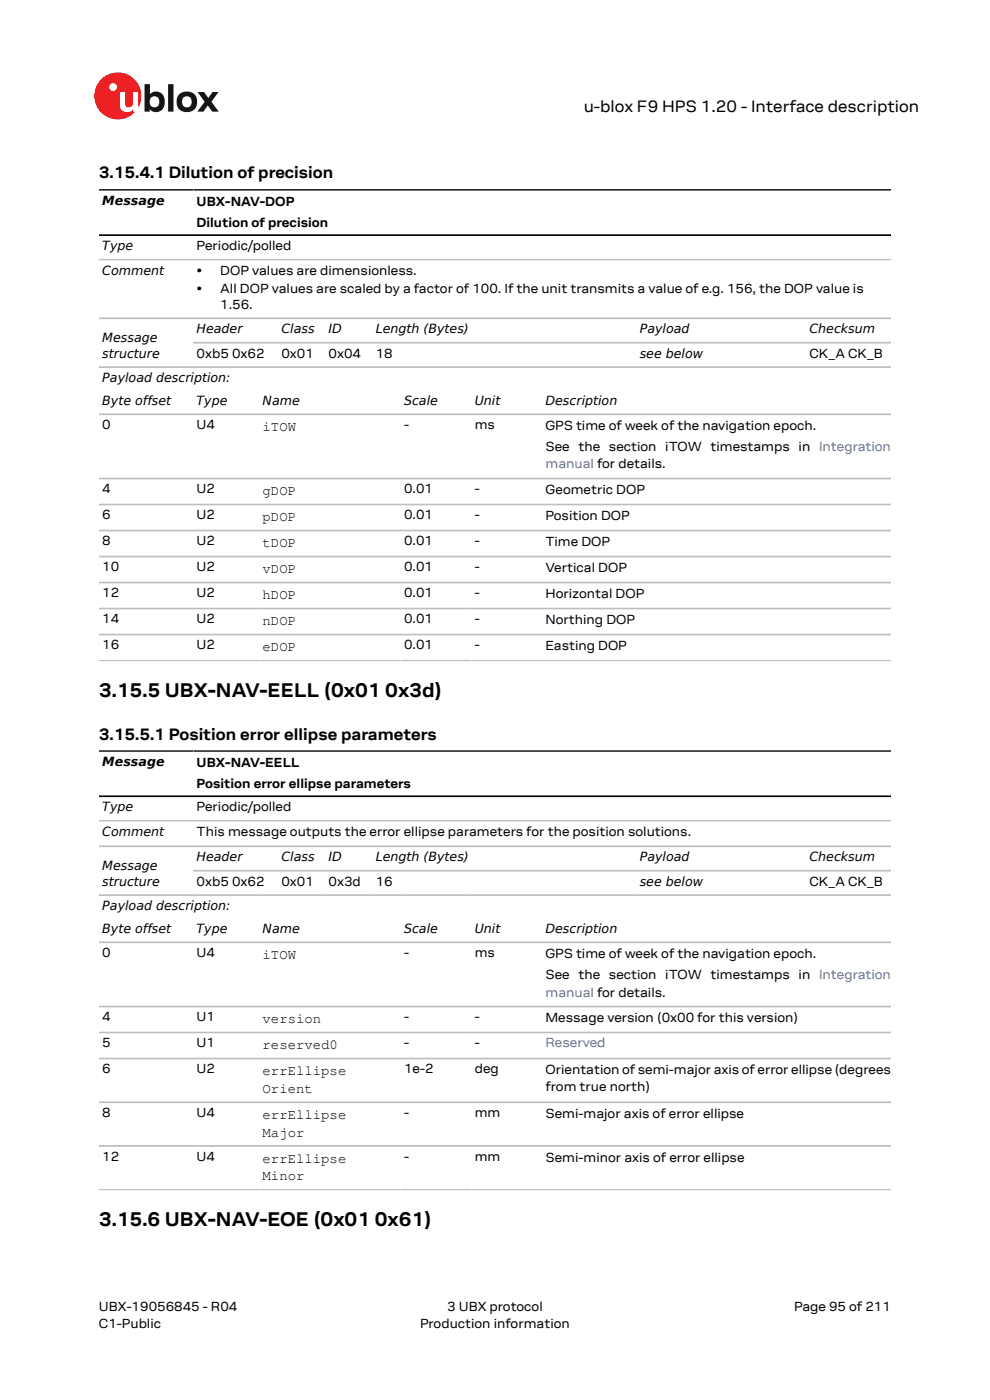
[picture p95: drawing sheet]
<svg xmlns="http://www.w3.org/2000/svg" width="210mm" height="297mm" viewBox="0 0 210 297" stroke-linecap="round" stroke-linejoin="round" font-family="sans-serif">
<defs><g id="words">
<g font-size="4.2">
<text x="21" y="147.8">3.15.5 UBX-NAV-EELL (0x01</text>
<text x="81.7" y="147.8">0x3d)</text>
<text x="21" y="260">3.15.6 UBX-NAV-EOE (0x01</text>
<text x="79.5" y="260">0x61)</text>
</g>
<g font-size="3.5">
<text x="123.8" y="23.7">u-blox F9 HPS 1.20 - Interface description</text>
<text x="21" y="37.9">3.15.4.1 Dilution of precision</text>
<text x="21" y="156.9">3.15.5.1 Position error ellipse parameters</text>
</g>
<g font-size="3">
<text x="55.7" y="91.4">iTOW</text>
<text x="55.7" y="105">gDOP</text>
<text x="55.7" y="110.6">pDOP</text>
<text x="55.7" y="116.1">tDOP</text>
<text x="55.7" y="121.6">vDOP</text>
<text x="55.7" y="127.1">hDOP</text>
<text x="55.7" y="132.6">nDOP</text>
<text x="55.7" y="138.2">eDOP</text>
<text x="55.7" y="203.4">iTOW</text>
<text x="55.7" y="217.1">version</text>
<text x="55.7" y="222.6">reserved0</text>
<text x="55.7" y="228.1">errEllipse</text>
<text x="55.7" y="231.8">Orient</text>
<text x="55.7" y="237.4">errEllipse</text>
<text x="55.7" y="241.1">Major</text>
<text x="55.7" y="246.6">errEllipse</text>
<text x="55.7" y="250.4">Minor</text>
</g>
<g font-size="2.8">
<text x="41.7" y="43.6">UBX-NAV-DOP</text>
<text x="41.7" y="48.1">Dilution of precision</text>
<text x="41.7" y="53.1">Periodic/polled</text>
<text x="41.7" y="58.2">•</text>
<text x="46.7" y="58.2">DOP values are dimensionless.</text>
<text x="41.7" y="62.2">•</text>
<text x="46.7" y="62.2">All DOP values are scaled by a factor of 100. If the unit transmits a value of e.g. 156, the DOP value is</text>
<text x="46.7" y="65.5">1.56.</text>
<text x="41.7" y="75.9">0xb5 0x62</text>
<text x="59.7" y="75.9">0x01</text>
<text x="69.7" y="75.9">0x04</text>
<text x="79.7" y="75.9">18</text>
<text x="171.7" y="75.9">CK_A CK_B</text>
<text x="21.7" y="91.1">0</text>
<text x="41.7" y="91.1">U4</text>
<text x="85.7" y="91.1">-</text>
<text x="100.7" y="91.1">ms</text>
<text x="115.7" y="91.2">GPS time of week of the navigation epoch.</text>
<text x="115.7" y="95.7">See the section iTOW timestamps in Integration</text>
<text x="21.7" y="104.7">4</text>
<text x="41.7" y="104.7">U2</text>
<text x="85.7" y="104.7">0.01</text>
<text x="100.7" y="104.7">-</text>
<text x="115.7" y="104.8">Geometric DOP</text>
<text x="21.7" y="110.2">6</text>
<text x="41.7" y="110.2">U2</text>
<text x="85.7" y="110.2">0.01</text>
<text x="100.7" y="110.2">-</text>
<text x="115.7" y="110.3">Position DOP</text>
<text x="21.7" y="115.7">8</text>
<text x="41.7" y="115.7">U2</text>
<text x="85.7" y="115.7">0.01</text>
<text x="100.7" y="115.7">-</text>
<text x="115.7" y="115.9">Time DOP</text>
<text x="21.7" y="121.2">10</text>
<text x="41.7" y="121.2">U2</text>
<text x="85.7" y="121.2">0.01</text>
<text x="100.7" y="121.2">-</text>
<text x="115.7" y="121.4">Vertical DOP</text>
<text x="21.7" y="126.8">12</text>
<text x="41.7" y="126.8">U2</text>
<text x="85.7" y="126.8">0.01</text>
<text x="100.7" y="126.8">-</text>
<text x="115.7" y="126.9">Horizontal DOP</text>
<text x="21.7" y="132.3">14</text>
<text x="21.7" y="137.8">16</text>
<text x="41.7" y="132.3">U2</text>
<text x="41.7" y="137.8">U2</text>
<text x="85.7" y="132.3">0.01</text>
<text x="85.7" y="137.8">0.01</text>
<text x="100.7" y="132.3">-</text>
<text x="100.7" y="137.8">-</text>
<text x="115.7" y="132.4">Northing DOP</text>
<text x="115.7" y="137.9">Easting DOP</text>
<text x="41.7" y="162.6">UBX-NAV-EELL</text>
<text x="41.7" y="167.2">Position error ellipse parameters</text>
<text x="41.7" y="172.1">Periodic/polled</text>
<text x="41.7" y="177.4">This message outputs the error ellipse parameters for the position solutions.</text>
<text x="41.7" y="187.9">0xb5 0x62</text>
<text x="59.7" y="187.9">0x01</text>
<text x="69.7" y="187.9">0x3d</text>
<text x="79.7" y="187.9">16</text>
<text x="171.7" y="187.9">CK_A CK_B</text>
<text x="21.7" y="203.1">0</text>
<text x="41.7" y="203.1">U4</text>
<text x="85.7" y="203.1">-</text>
<text x="100.7" y="203.1">ms</text>
<text x="115.7" y="203.2">GPS time of week of the navigation epoch.</text>
<text x="115.7" y="207.7">See the section iTOW timestamps in Integration</text>
<text x="21.7" y="216.7">4</text>
<text x="41.7" y="216.7">U1</text>
<text x="85.7" y="216.7">-</text>
<text x="100.7" y="216.7">-</text>
<text x="115.7" y="216.8">Message version (0x00 for this version)</text>
<text x="21.7" y="222.2">5</text>
<text x="21.7" y="227.7">6</text>
<text x="41.7" y="222.2">U1</text>
<text x="41.7" y="227.7">U2</text>
<text x="85.7" y="222.2">-</text>
<text x="85.7" y="227.7">1e-2</text>
<text x="100.7" y="222.2">-</text>
<text x="100.7" y="227.7">deg</text>
<text x="115.7" y="227.9">Orientation of semi-major axis of error ellipse (degrees</text>
<text x="115.7" y="231.5">from true north)</text>
<text x="21.7" y="237">8</text>
<text x="41.7" y="237">U4</text>
<text x="85.7" y="237">-</text>
<text x="100.7" y="237">mm</text>
<text x="115.7" y="237.1">Semi-major axis of error ellipse</text>
<text x="21.7" y="246.3">12</text>
<text x="41.7" y="246.3">U4</text>
<text x="85.7" y="246.3">-</text>
<text x="100.7" y="246.3">mm</text>
<text x="115.7" y="246.4">Semi-minor axis of error ellipse</text>
<text x="21" y="278">UBX-19056845 - R04</text>
<text x="21" y="281.8">C1-Public</text>
<text x="89.1" y="281.8">Production information</text>
<text x="94.9" y="278">3 UBX protocol</text>
<text x="168.4" y="278">Page 95 of 211</text>
</g>
<g font-size="2.8" fill="#4664b4">
<text x="115.7" y="99.4">manual for details.</text>
<text x="115.7" y="211.4">manual for details.</text>
<text x="115.7" y="222.2">Reserved</text>
</g>
<g font-size="2.7">
<text x="21.7" y="43.5">Message</text>
<text x="21.7" y="53.1">Type</text>
<text x="21.7" y="58.3">Comment</text>
<text x="41.7" y="70.7">Header</text>
<text x="59.7" y="70.7">Class</text>
<text x="69.7" y="70.7">ID</text>
<text x="79.7" y="70.7">Length (Bytes)</text>
<text x="135.7" y="70.7">Payload</text>
<text x="171.7" y="70.7">Checksum</text>
<text x="21.7" y="72.5">Message</text>
<text x="21.7" y="75.9">structure</text>
<text x="135.7" y="75.9">see below</text>
<text x="21.7" y="81.1">Payload description:</text>
<text x="21.7" y="85.9">Byte offset</text>
<text x="41.7" y="85.9">Type</text>
<text x="55.7" y="85.9">Name</text>
<text x="85.7" y="85.9">Scale</text>
<text x="100.7" y="85.9">Unit</text>
<text x="115.7" y="85.9">Description</text>
<text x="21.7" y="162.5">Message</text>
<text x="21.7" y="172.1">Type</text>
<text x="21.7" y="177.3">Comment</text>
<text x="21.7" y="184.5">Message</text>
<text x="41.7" y="182.7">Header</text>
<text x="59.7" y="182.7">Class</text>
<text x="69.7" y="182.7">ID</text>
<text x="79.7" y="182.7">Length (Bytes)</text>
<text x="135.7" y="182.7">Payload</text>
<text x="171.7" y="182.7">Checksum</text>
<text x="21.7" y="187.9">structure</text>
<text x="135.7" y="187.9">see below</text>
<text x="21.7" y="193.1">Payload description:</text>
<text x="21.7" y="197.9">Byte offset</text>
<text x="41.7" y="197.9">Type</text>
<text x="55.7" y="197.9">Name</text>
<text x="85.7" y="197.9">Scale</text>
<text x="100.7" y="197.9">Unit</text>
<text x="115.7" y="197.9">Description</text>
</g>
</g></defs>
<circle cx="25" cy="20.4" r="5" fill="#ed2023"/>
<circle cx="24" cy="18.5" r=".83" fill="#fff"/>
<g fill="#151516">
<path d="M35.7 17.9h1.1v5.8h-1.1z"/>
<path d="M41.9 19.5h1.4l.9 1.3 .9-1.3h1.3l-1.6 2.1 1.6 2.1h-1.4l-.9-1.3-1 1.3h-1.2l1.5-2.1z"/>
<path d="M32 20.7a1.17 1.17 0 0 0-.1 1.5 1.17 1.17 0 0 0 1.4 .4 1.16 1.16 0 0 0 .4-1.6 1.16 1.16 0 0 0-1.7-.3zM30.7 17.9h1.1v2.1a1.82 1.82 0 0 1 2.2-.4 1.82 1.82 0 0 1 .9 2 1.83 1.83 0 0 1-1 2 1.83 1.83 0 0 1-2.1-.5v.6h-1.1z"/>
<path d="M38.9 20.7a1.18 1.18 0 0 0-.2 1.5 1.18 1.18 0 0 0 1.5 .4 1.18 1.18 0 0 0 .4-1.5 1.18 1.18 0 0 0-1.5-.5zM37.4 21.6a2.25 2.25 0 0 1 4.5 0 2.25 2.25 0 0 1-4.5 0z"/>
</g>
<path d="M25.4 19.5h1.1v2.5a.84 .84 0 0 0 1 .8 .84 .84 0 0 0 .7-1v-2.3h1.1v4.2h-1.1v-.5a1.59 1.59 0 0 1-1.8 .5 1.59 1.59 0 0 1-1-1.5z" fill="#fff"/>
<path d="M21 40.3h168M21 49.9h168M21 159.3h168M21 168.9h168" fill="none" stroke="#000" stroke-width=".35"/>
<g fill="none" stroke="#bebebe" stroke-width=".35">
<path d="M21 55.1h168M21 67.5h168M21 77.9h168M41 72.7h148M21 87.9h168M21 101.5h168M21 107h168M21 112.5h168M21 118.1h168M21 123.6h168M21 129.1h168M21 134.6h168"/>
<path d="M21 140.1h168M21 174.1h168M21 179.5h168M21 189.9h168M21 199.9h168M41 184.7h148M21 213.5h168M21 219h168M21 224.6h168M21 233.8h168M21 243.1h168M21 252.4h168"/>
</g>
<use href="#words"/>
</svg>
